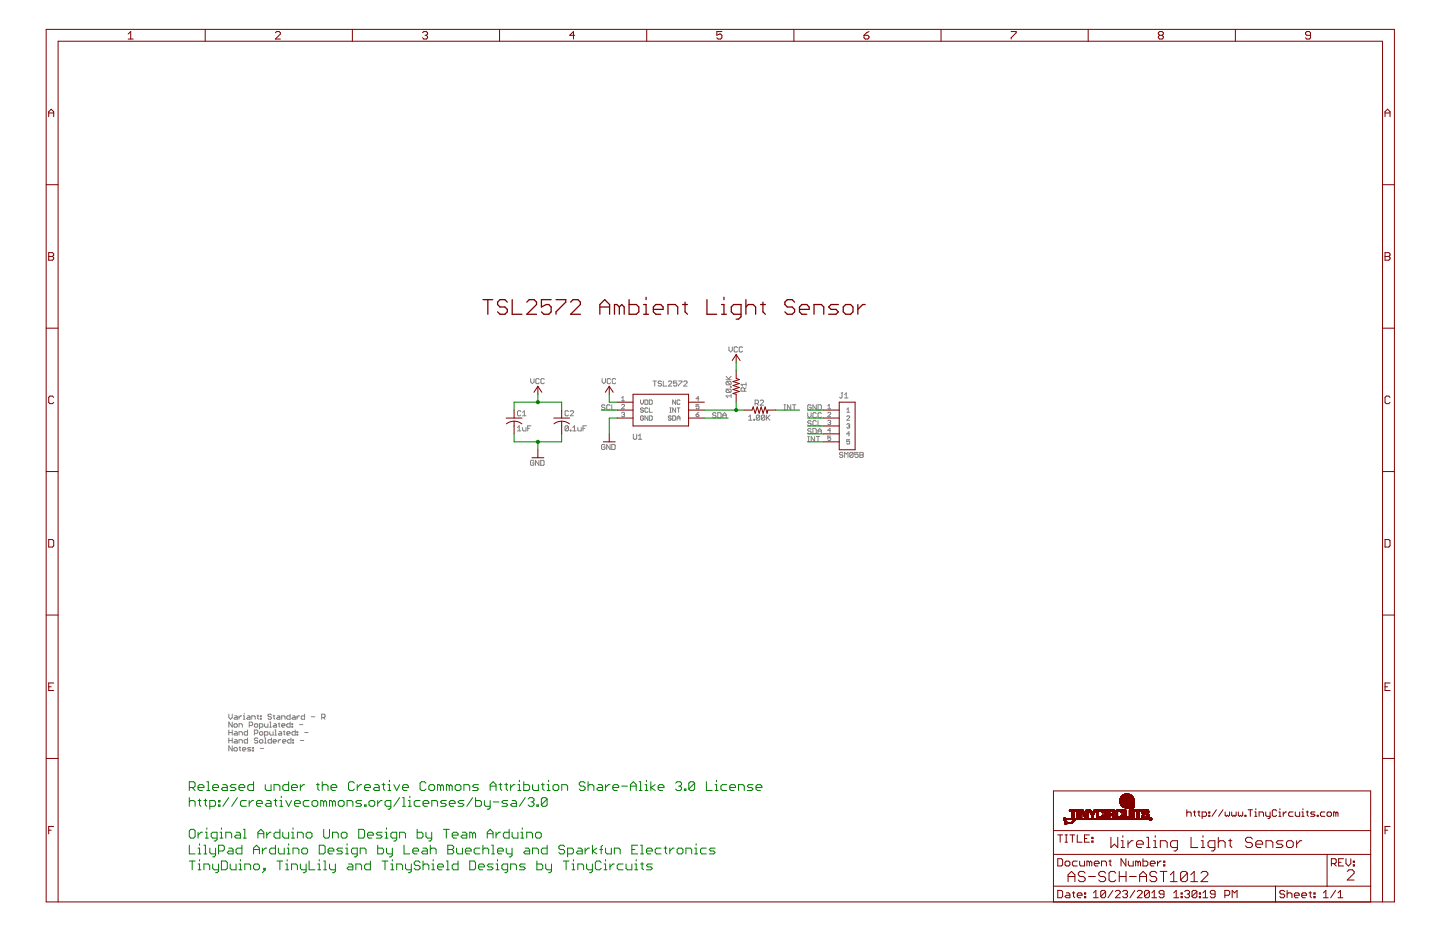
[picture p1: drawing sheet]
<svg xmlns="http://www.w3.org/2000/svg" width="432mm" height="279mm" viewBox="0 0 432 279" stroke-linecap="round" stroke-linejoin="round" font-family="sans-serif">
<g fill="none" stroke="#808080" stroke-width=".3">
<path d="M159.1 113.5v1l.5 .5 .5-.5v-1M161.7 113.7l-.3-.2h-.5l-.2 .2v1.1l.2 .2h.5l.3-.2M163.2 113.7l-.2-.2h-.5l-.3 .2v1.1l.3 .2h.5l.2-.2M180.6 113.5v1l.5 .5 .5-.5v-1M183.1 113.7l-.3-.2h-.5l-.2 .2v1.1l.2 .2h.5l.3-.2M184.6 113.7l-.2-.2h-.5l-.3 .2v1.1l.3 .2h.5l.2-.2M186.4 119.3l.4-.4v1.3M192.1 119.9v.9l.4 .4 .5-.4v-.9M193.4 119.9h.6l.3 .2v.9l-.3 .2h-.6zM194.7 119.9h.6l.3 .2v.9l-.3 .2h-.6zM195.8 114.2h1M196.3 114.2v1.5"/>
<path d="M198.4 114.5l-.3-.3h-.5l-.2 .5 .2 .3h.5l.3 .5-.3 .2h-.5l-.2-.2M198.9 114.2v1.5h1M200.4 114.5l.3-.3h.5l.2 .3v.2l-1 1h1M202.6 119.9v1.3l-.9-1.3v1.3M203 114.2h-1v.8l.5-.3 .5 .3v.5l-.3 .2h-.5l-.2-.2M203.5 114.2h1l-1 1.5M205 114.5l.3-.3h.5l.2 .3v.2l-1 1h1M209.6 119.5h-.9l.7-.6v1.3M217.7 113.8h1.5M217.7 112.8l1 1M218 114.3h1l.2 .3v.5l-.2 .3M218 116.6h1l.2 .3v.5l-.2 .3"/>
<path d="M218 116.6l-.3 .3v.5l.3 .3h1M218 114.3l-.3 .3v.5l.3 .3h1M218 116.6l1 1.1M218 114.3l1 1.1M218.6 104v1l.5 .5 .5-.5v-1M219 115.9h.2v.2h-.2zM219.2 118.7h-1.5l.5 .5M219.2 118.2v1M219.2 112.8l-.7 .8M221.1 104.2l-.2-.2h-.5l-.3 .2v1.1l.3 .2h.5l.2-.2M222.7 104.2l-.3-.2h-.5l-.2 .2v1.1l.2 .2h.5l.3-.2M223.2 117.3v-.8l-.2-.3h-.5l-.3 .3v.8h1.5"/>
<path d="M223.7 116.2l-.5 .6M223.7 115.2h-1.5l.5 .5M223.7 114.7v1M252.2 117.8h.6M252.5 117.8v1.3l-.3 .2-.5-.2M253.3 119.3h1M253.3 118.3l.5-.5v1.5M155.2 129.2h1M155.2 128.2l.5-.5v1.5M156.2 123.4l-.3-.3h-.5l-.2 .3v1l.2 .3h.5l.3-.3M156.7 128.2v.7l.3 .3h.7v-1M156.7 124.7h1"/>
<path d="M156.7 123.6l.5-.5v1.6M158.2 128.4h.5M159.3 127.7h-1.1v1.5M160.1 138.3l-.3-.3h-.5l-.2 .3v1l.2 .2 .8-.2v-.5h-.5M161.6 138v1.5l-1-1.5v1.5M162.1 138h.8l.3 .3v1l-.3 .2h-.8zM170.5 123.4l-.3-.3h-.5l-.3 .3v1l.3 .3h.5l.3-.3M170.5 127.9l-.3-.2h-.5l-.3 .2v1M170.5 127.9v1l-.3 .3h-.5l-.3-.3M170.5 127.9l-1.1 1M171 128.9h.2v.3h-.2zM171 123.4l.2-.3h.5l.3 .3v.2l-1 1.1h1"/>
<path d="M171.7 129.2h1.1M171.7 128.2l.6-.5v1.5M173.3 128.2v.7l.2 .3h.8v-1M174.8 128.4h.5M175.8 127.7h-1v1.5M181.4 133.5l-.3-.3h-.5l-.2 .3v1l.2 .3h.5l.3-.3v-.5h-.5M181.4 121.6l-.3-.3h-.5l-.2 .3 .2 .5h.5l.3 .3-.3 .5h-.5l-.2-.3M182.9 121.6l-.2-.3h-.5l-.3 .3v1l.3 .3h.5l.2-.3M182.9 133.2v1.6l-1-1.6v1.6M183.5 133.2h.7l.3 .3v1l-.3 .3h-.7zM183.5 121.3v1.6h1M186.4 123.8l.6-.2 .3 .2-.3 .5"/>
<path d="M186.4 121.5l.2-.3 .7 .3-.9 1.1h.9M186.4 120.2h.9M186.8 124.3h.2M187 124.3l.3 .2-.3 .4-.6-.2M189.9 130.2v1.2l.3 .3h.5l.2-.3v-1.2M191.4 131.7h1M191.4 130.7l.5-.5v1.5M193 124.9l-.3-.2-.6 .2v.9l.6 .2 .3-.7h-.5M193 122.5l-.7-.2-.2 .4 .6 .2 .3 .5-.3 .2-.6-.2M194.3 122.5l-.3-.2-.6 .2v.9l.2 .2 .7-.2M194.3 124.7v1.3l-.9-1.3v1.3M194.7 124.7h.6l.3 .2v.9l-.3 .2h-.6z"/>
<path d="M194.7 122.3v1.3h.9M200.9 123.6h.4M200.9 122.3h.4M201.1 122.3v1.3M201.3 124.9l-.2-.2-.7 .2 .2 .4 .7 .2-.2 .5-.7-.2M201.7 124.7h.7l.2 .2v.9l-.2 .2h-.7zM202.6 122.3v1.3l-.9-1.3v1.3M203 122.3h.9M203 125.3h.9M203 126v-.9l.5-.4 .4 .4v.9M203.5 122.3v1.3M203.9 120.1l-.2-.2-.7 .2v.9l.2 .2 .7-.2"/>
<path d="M208.7 124.3h.7l.2 .4-.7 .2zM209.6 121.2h-.9v.7l.7-.2 .2 .6-.2 .3-.7-.3M209.6 123.6l-.9 .7M214.7 124l-.3-.3h-.5l-.2 .5 .2 .3h.5l.3 .5-.3 .2h-.5l-.2-.2M215.2 123.7h.8l.2 .3v1l-.2 .2h-.8zM216.7 124.5h1.1M216.7 125.2v-1l.6-.5 .5 .5v1M224.5 124.9l.5-.5v1.6M224.5 126h1M226 125.7h.3v.3h-.3zM226.4 121h.8l.2-.3v-.5l-.2-.2h-.8v1.5M226.9 121l.5 .5"/>
<path d="M227.8 124.7v1l-.2 .3h-.5l-.3-.3M227.8 124.7l-.2-.3h-.5l-.3 .3v1M227.8 124.7l-1 1M227.9 120.2l.3-.2h.5l.3 .2v.3l-1.1 1h1.1M229.3 124.7v1l-.2 .3h-.5l-.3-.3M229.3 124.7l-.2-.3h-.5l-.3 .3v1M229.3 124.7l-1 1M229.9 124.4v1.6M230.1 125.2l.8 .8M230.9 124.4l-1 1.1M235.1 121.3h.5M235.1 122.9h.5"/>
<path d="M235.3 121.3v1.6M237.1 121.3v1.6l-1-1.6v1.6M237.6 121.3h1.1M238.1 121.3v1.6M242.2 123.7v1l.5 .5 .5-.5v-1M242.2 132.4h.5M242.2 130.9h.5M242.5 130.9v1.5M243.2 126.4l-.2-.3h-.5l-.3 .3 .3 .5h.5l.2 .2-.2 .5h-.5l-.3-.2M243.2 121.6l-.2-.3h-.5l-.3 .3v1l.3 .3h.5l.2-.3v-.5h-.5M243.2 128.7l-.2-.2h-.5l-.3 .2 .3 .5h.5l.2 .3-.2 .5h-.5l-.3-.2M243.8 128.5h.7l.3 .2v1.1l-.3 .2h-.7z"/>
<path d="M244.3 130.9v1.5l-1.1-1.5v1.5M244.8 126.4l-.3-.3h-.5l-.2 .3v1l.2 .2h.5l.3-.2M244.8 121.3v1.6l-1-1.6v1.6M244.8 124l-.3-.3h-.5l-.2 .3v1l.2 .2h.5l.3-.2M244.8 130.9h1M245.3 126.1v1.5h1M245.3 121.3h.7l.3 .3v1l-.3 .3h-.7zM245.3 130v-1l.5-.5 .5 .5v1M245.3 130.9v1.5M245.3 129.2h1M246.3 124l-.3-.3h-.5l-.2 .3v1l.2 .2h.5l.3-.2M248.2 123.8l.2-.2 .7 .2-.9 1.1h.9"/>
<path d="M248.2 121.7l.4-.5v1.4M248.2 122.6h.9M248.2 126.2l.7-.2 .2 .2-.2 .5M248.6 126.7h.3M248.9 126.7l.2 .2-.2 .4-.7-.2M249.1 130.7h-.9v.7l.7-.2 .2 .6-.2 .3-.7-.3M249.1 129h-.9l.7-.6v1.3M252.8 135.9l-.3-.3h-.5l-.3 .3 .3 .5h.5l.3 .2-.3 .5h-.5l-.3-.2M253.3 137.1v-1.5l.5 .5 .5-.5v1.5M253.9 124.9l.2-.2 .7 .2-.9 1.1h.9M253.9 127.3l.7-.3 .2 .3-.2 .4M253.9 122.7l.4-.4v1.3"/>
<path d="M253.9 123.6h.9M254.3 127.7h.3M254.6 127.7l.2 .2-.2 .5-.7-.3M254.8 131.8h-.9v.7l.7-.3 .2 .7-.2 .2-.7-.2M254.8 130.1h-.9l.7-.7v1.3M255.8 135.9l-.2-.3h-.5l-.3 .3v1M255.8 135.9v1l-.2 .2h-.5l-.3-.2M255.8 135.9l-1 1M257.3 135.6h-1v.8l.5-.3 .5 .3v.5l-.2 .2h-.5l-.3-.2M257.9 135.6h.7l.3 .3-.3 .5 .3 .5-.3 .2h-.7zM257.9 136.4h.7M68.6 214.1v1l.5 .5 .5-.5v-1"/>
<path d="M68.6 218.8v1.6M68.6 219.6h1M69.6 216.5v1.5l-1-1.5v1.5M69.6 218.8v1.6M70.1 217.2l.3-.2h.5l.3 .2v.5l-.3 .3h-.5l-.3-.3zM70.4 214.6h.5l.3 .3v.7h-.8l-.3-.2 .3-.3h.8M70.4 219.4h.5l.3 .2v.8h-.8l-.3-.3 .3-.2h.8M71.7 214.6v1M71.7 218v-1h.7l.3 .2v.8M72.4 214.6l-.7 .5M73 214.6h.2v1M73 215.6h.5"/>
<path d="M73.2 213.8v.3M74.2 214.6h.5l.3 .3v.7h-.8l-.2-.2 .2-.3h.8M74.2 218.8v1.6h-.7l-.3-.3v-.5l.3-.2h.7M74.7 217.5h.8l.3-.3v-.5l-.3-.2h-.8v1.5M75.5 215.6v-1h.8l.2 .3v.7M76.3 217.2l.2-.2h.5l.3 .2v.5l-.3 .3h-.5l-.2-.3zM76.3 219.9h.7l.3-.3v-.5l-.3-.3h-.7v1.6M77 214.6h.6M77.3 214.4v1l.3 .2M77.8 218h.8l.2-.3v-.5l-.2-.2h-.8v1.5M78.1 214.6h.2v.3h-.2zM78.1 215.4h.2v.2h-.2z"/>
<path d="M78.1 219.4h.5l.2 .2v.5l-.2 .3h-.5l-.3-.3v-.5zM79.3 217v.7l.3 .3h.7v-1M80.9 218h.5M80.9 216.5h.2v1.5M80.9 219.4v.7l.2 .3h.8v-1M81.4 214.4l-.3-.3h-.5l-.2 .5 .2 .3h.5l.3 .5-.3 .2h-.5l-.2-.2M81.9 214.6h.5M82.1 214.4v1l.3 .2M82.1 217h.6l.2 .2v.8h-.8l-.2-.3 .2-.2h.8M82.4 218.8h.3v1.6M83.2 214.6h.5l.2 .3v.7h-.7l-.3-.2 .3-.3h.7M83.4 217h.5"/>
<path d="M83.7 219.4h.5l.3 .2v.8h-.8l-.3-.3 .3-.2h.8M83.7 216.7v1l.2 .3M84.5 215.6v-1h.7l.3 .3v.7M84.5 217.5h1l-.3-.5h-.5l-.2 .2v.5l.2 .3h.5M85 219.4h.5M85.2 219.1v1l.3 .3M86 219.9h1l-.3-.5h-.5l-.2 .2v.5l.2 .3h.5M87 214.1v1.5h-.8l-.2-.2v-.5l.2-.3h.8M87 216.5v1.5h-.8l-.2-.3v-.5l.2-.2h.8M87.5 217.7h.3v.3h-.3zM87.5 217h.3v.2h-.3zM87.8 214.6h.5l.2 .3v.7h-.7l-.3-.2 .3-.3h.7"/>
<path d="M88.5 218.8v1.6h-.7l-.3-.3v-.5l.3-.2h.7M89 214.6v1M89 219.4h.3v.2h-.3zM89.8 214.6l-.8 .5M89.8 217.2h1M91.3 214.1v1.5h-.7l-.3-.2v-.5l.3-.3h.7M91.4 219.6h1M93.4 214.9h1M96.5 215.1h.7l.3-.2v-.5l-.3-.3h-.7v1.5M97 215.1l.5 .5M68.6 221.2v1.6M68.6 222h1"/>
<path d="M69.6 223.6v1.5l-1-1.5v1.5M69.6 221.2v1.6M70.4 221.7h.5l.3 .3v.8h-.8l-.3-.3 .3-.3h.8M70.4 224.1h.5l.3 .3v.5l-.3 .2h-.5l-.3-.2v-.5zM71.7 220.4v-1h.7l.3 .2v.8M71.7 222.8v-1.1h.7l.3 .3v.8M71.7 224.1h.5M71.9 223.9v1l.3 .2M72.7 224.6h1l-.2-.5h-.5l-.3 .3v.5l.3 .2h.5M74.2 221.2v1.6h-.7l-.3-.3v-.5l.3-.3h.7M75.2 224.1h-.7l-.3 .3 .3 .2h.5l.2 .3-.2 .2h-.8M75.8 224.1h.2v.3h-.2z"/>
<path d="M75.8 224.9h.2v.2h-.2zM77.3 221.5l-.3-.3h-.5l-.2 .5 .2 .3h.5l.3 .5-.3 .3h-.5l-.2-.3M78.1 221.7h.5l.2 .3v.5l-.2 .3h-.5l-.3-.3v-.5zM78.1 224.4h1M79.3 220.4h.8l.2-.3v-.5l-.2-.2h-.8v1.5M79.3 222.8h.5M79.3 221.2h.3v1.6M81.4 221.2v1.6h-.8l-.2-.3v-.5l.2-.3h.8M81.9 222.2h1l-.2-.5h-.6l-.2 .3v.5l.2 .3h.6M82.4 220.4h.5M83.4 221.7v1.1M84.2 221.7l-.8 .5"/>
<path d="M84.7 222.2h1l-.2-.5h-.5l-.3 .3v.5l.3 .3h.5M87.2 221.2v1.6h-.7l-.3-.3v-.5l.3-.3h.7M87.8 221.7h.2v.3h-.2zM87.8 222.5h.2v.3h-.2zM89 220.1h.3v.3h-.3zM90.1 222h1"/>
</g>
<g fill="none" stroke="#800000" stroke-width=".3">
<path d="M13.8 8.8h404.3v261.6h-404.3zM38.4 10.2l.8-.7v2.2M38.4 11.7h1.5M61.5 8.8v3.6M82.6 9.8l.4-.3h.7l.4 .3v.4l-1.5 1.5h1.5M105.7 8.8v3.6M126.7 9.8l.4-.3h.7l.4 .3v.4l-.4 .4M127.4 10.6h.4M127.8 10.6l.4 .4v.3l-.4 .4h-.7l-.4-.4M149.8 8.8v3.6M172.3 10.6h-1.5l1.2-1.1v2.2M193.9 8.8v3.6"/>
<path d="M216.5 9.5h-1.6v1.1l.8-.4h.4l.4 .4v.7l-.4 .4h-.8l-.4-.4M238.1 8.8v3.6M259.1 10.6h1.1l.4 .4v.3l-.4 .4h-.7l-.4-.4zM260.6 9.5l-.8 .3-.7 .8M282.2 8.8v3.6M303.2 9.5h1.5v.3l-1.5 1.5v.4M326.3 8.8v3.6M347.7 10.6l-.4 .4v.3l.4 .4h.8l.3-.4v-.3l-.3-.4M347.7 10.6l-.4-.4v-.4l.4-.3h.8l.3 .3v.4l-.3 .4M347.7 10.6h.8M370.4 8.8v3.6M393 10.6h-1.2l-.3-.4v-.4l.3-.3h.8l.4 .3v1.5l-.4 .4h-.8l-.3-.4"/>
<path d="M14.6 35v-1.5l.7-.8 .8 .8v1.5M14.6 33.9h1.5M415.3 33.9h1.5M415.3 35v-1.5l.8-.8 .7 .8v1.5M13.8 55.4h3.6M414.6 55.4h3.5M14.6 75.7h1.1l.4 .4v.4l-.4 .4 .4 .3v.4l-.4 .4h-1.1zM14.6 76.9h1.1M415.3 75.7h1.2l.3 .4v.4l-.3 .4 .3 .3v.4l-.3 .4h-1.2zM415.3 76.9h1.2M13.8 98.4h3.6M414.6 98.4h3.5"/>
<path d="M16.1 119.1l-.4-.4h-.7l-.4 .4v1.5l.4 .4h.7l.4-.4M161.3 115.8v2.4M161.3 115.8l1.2 1.8M161.3 115.8l-1.2 1.8M182.7 115.8v2.4M182.7 115.8l1.2 1.8M182.7 115.8l-1.2 1.8M189.8 118.2h16.7v9.5h-16.7zM220.7 111.1v2.3l1 .4-1.9 .6 1.9 .6-1.9 .6 1.9 .6-1.9 .6 1.9 .5-1.9 .7 .9 .2v2.4M220.7 106.3v2.4M220.7 106.3l1.2 1.8M220.7 106.3l-1.1 1.8"/>
<path d="M416.8 119.1l-.3-.4h-.8l-.4 .4v1.5l.4 .4h.8l.3-.4M151.8 125.3h4.7M151.8 127.1l.9-.5 1.5-.3v3.8M154.2 126.3l1 .1 1.3 .7M154.2 122.9v2.4M159.5 137.2h3.6M161.3 134.8v2.4M166.1 125.3h4.7M166.1 127.1l.9-.5 1.4-.3v3.8M168.4 126.3l1 .1 1.4 .7M168.4 122.9v2.4M180.9 132.5h3.6"/>
<path d="M182.7 130.1v2.4M185.1 125.3h4.7M185.1 120.6h4.7M185.1 122.9h4.7M206.5 125.3h4.7M206.5 120.6h4.7M206.5 122.9h4.7M223.1 122.9h2.4l.3-.9 .6 1.9 .7-1.9 .5 1.9 .6-1.9 .6 1.9 .6-1.9 .6 1.9 .3-1h2.3M246.9 125.3h4.8M246.9 122.9h4.8M246.9 127.7h4.8M246.9 130.1h4.8"/>
<path d="M246.9 132.5h4.8M251.7 120.6h4.7v14.2h-4.7zM13.8 141.4h3.6M414.6 141.4h3.5M14.6 161.8h1.1l.4 .3v1.5l-.4 .4h-1.1zM415.3 161.8h1.2l.3 .3v1.5l-.3 .4h-1.2zM13.8 184.4h3.6M414.6 184.4h3.5M14.6 205.9h.7M16.1 204.7h-1.5v2.3h1.5M415.3 205.9h.8M416.8 204.7h-1.5v2.3h1.5"/>
<path d="M13.8 227.4h3.6M335.8 239.8h3.3M335.8 239.6l3.3 .1M335.9 239.6h3.2M335.9 239.5h3.1M335.9 239.5h3M335.9 239.4h2.9M335.9 239.3h2.8M336 239.2h2.7M336 239.2h2.6M336 239.1h2.5M336.1 239h2"/>
<path d="M336.1 239h1.9M336.2 238.8h1.7M336.3 238.8h1.6M336.3 238.7h1.6M336.4 238.6h1.5M336.8 238.3h2.3M336.9 238.3h2.1M337 238.2h1.9M337.2 238.1h1.5M337.7 238h.6M337.7 239.9l-1.9 .1M337.8 239.9h-2"/>
<path d="M337.9 240h.1M337.9 238.5l-1.4 .1M337.9 238.4l-1.3 .1M338 238.7h.4M338 238.6h.4M338 238.4h-1.4M338.1 239.9h1.1M338.1 238.8h.2M338.1 238.6h.2M338.2 239.9h1M338.4 238.4h.8M338.5 238.4l.8 .1"/>
<path d="M338.5 238.5l.9 .1M338.6 238.8h1M338.6 238.9l1.1 .1M338.6 238.7h.9M338.6 238.6h.8M338.7 239h1M338.7 239l1.1 .1M338.8 239.1l1.1 .1M338.9 239.2h1M339 239.3h.9M339 239.3l.9 .1M339.1 239.4h.9"/>
<path d="M339.2 239.8h-3.4M339.2 239.5h.8M339.3 239.6h.7M339.3 239.6l.7 .1M339.3 239.9h.8M339.3 239.8h.7M339.3 239.7h.7M414.6 227.4h3.5M14.6 248.9h.7M16.1 247.8h-1.5v2.2M315.9 256.1h95.1M315.9 249h95.1"/>
<path d="M317.2 257.4h1.1l.3 .4v1.4l-.3 .4h-1.1zM317.2 250.3h1.4M317.9 250.3v2.2M318.9 245.6l.2 .1M318.9 245.6h.2M318.9 245.7h.3M318.9 245.8h.7M319 245.3h.6M319 245.9h.6M319.1 245.9h.4M319.1 245.5h-.2M319.2 245.2h.2"/>
<path d="M319.2 245.4l-.3 .1M319.3 246.8l.3 .1M319.3 246.8h.2M319.3 246.7h.1M319.3 246.5h.7M319.3 246.9h.6M319.3 245.4l.4 .1M319.3 246.4h.6M319.4 258.5l.3-.4h.8l.3 .4v.7l-.3 .4h-.8l-.3-.4zM319.4 250.3h.7M319.4 252.5h.7M319.4 247h.5"/>
<path d="M319.4 246.4h.4M319.4 247.1h.4M319.4 245.5h25.4M319.5 246.6h-.2M319.5 245.7h25.3M319.5 245.6h25.3M319.6 246.5l-.3 .1M319.6 245.4h-.7M319.7 246.5l.3 .1M319.7 245.7h-.3M319.7 250.3v2.2M319.8 246.6h1.8"/>
<path d="M320 246.8l-.3 .1M320.7 243.1h2M320.7 243h2M320.7 242.9h2M320.7 242.8h2M320.7 243.2h2M320.7 242.8h1.9M320.8 250.3h1.5M321.4 243.2h.6M321.4 243.4h.6M321.4 244.7h.6M321.4 243.8h.6"/>
<path d="M321.4 244.4h.6M321.4 244.1h.6M321.4 246.8h-1.6M321.4 245.2h.6M321.4 245.1h.6M321.4 245h.6M321.4 244.9h.6M321.4 244.8h.6M321.4 244.6h.6M321.4 244.5h.6M321.4 244.3h.6M321.4 244.2h.6"/>
<path d="M321.4 244h.6M321.4 243.9h.6M321.4 243.7h.6M321.4 243.6h.6M321.4 243.5h.6M321.4 243.3h.6M321.5 246.7h-1.7M321.6 250.3v2.2M321.7 246.5l-.4 .1M321.7 246.5h-.3M321.8 246.4h-.3M321.9 246.3l-.3 .1"/>
<path d="M321.9 245.3h-.4M322 246.2l-.4 .1M322 246.2h-.3M322.1 246.1h-.3M322.2 246l-.3 .1M322.3 245.9l-.4 .1M322.3 245.9h-.3M322.4 245.8h-.3M322.5 245.7h-.3M322.9 243.4h.5M322.9 244.7h.5M322.9 243.8h.5"/>
<path d="M322.9 244.4h.5M322.9 244.1h.5M322.9 245.2h.5M322.9 245.1h.5M322.9 245h.5M322.9 244.9h.5M322.9 244.8h.5M322.9 244.6h.5M322.9 244.5h.5M322.9 244.3h.5M322.9 244.2h.5M322.9 244h.5"/>
<path d="M322.9 243.9h.5M322.9 243.7h.5M322.9 243.6h.5M322.9 243.5h.5M322.9 243.3h.5M322.9 243.2h.5M322.9 243.1h.5M322.9 243h.5M322.9 242.9h.5M322.9 242.8h.5M322.9 245.3h.5M323 242.8h.3"/>
<path d="M323 250.3v2.2h1.5M323 258.1h-1.1l-.3 .4v.7l.3 .4h1.1M323.7 258.1v1.1l.4 .4h1.1v-1.5M323.8 242.9h1M323.8 243.4h.5M323.8 244.7h.5M323.8 243.8h.5M323.8 244.4h.5M323.8 244.1h.5M323.8 245.2h.5M323.8 245.1h.5M323.8 245h.5"/>
<path d="M323.8 244.9h.5M323.8 244.8h.5M323.8 244.6h.5M323.8 244.5h.5M323.8 244.3h.5M323.8 244.2h.5M323.8 244h.5M323.8 243.9h.5M323.8 243.7h.5M323.8 243.6h.5M323.8 243.5h.5M323.8 243.4h1.2"/>
<path d="M323.8 243.2l1.2 .1M323.8 243.2h1.1M323.8 243.1h1.1M323.8 243l1 .1M323.8 242.9l1 .1M323.8 242.8h.9M323.9 245.3h.4M323.9 242.8h.7M324.4 243.4h.6M324.4 243.5h.7M324.5 243.5h.6M324.5 243.6l.6 .1"/>
<path d="M324.6 243.7h.6M324.6 243.8h.6M324.6 243.8l.6 .1M324.7 243.9l.6 .1M324.7 244h.6M324.8 244.1h.6M324.8 244.1l.6 .1M324.8 244.2l.6 .1M324.9 244.3h.6M324.9 244.4h.6M325 244.4h.5M325 244.5h.6"/>
<path d="M325 244.6h.6M325.1 244.7h.5M325.1 244.7h1.1M325.1 244.8h1.1M325.2 244.9h1M325.2 251.4h.7M325.2 245h1M325.3 245h.9M325.3 245.2h.9M325.3 245.1h.9M325.4 245.3h.8M325.7 243.4h.5"/>
<path d="M325.7 244.7h.5M325.7 243.3h.5M325.7 243.2h.5M325.7 243.1h.5M325.7 243h.5M325.7 242.9h.5M325.7 242.8h.5M325.8 243.8h.4M325.8 244.4h.4M325.8 244.1h.4M325.8 244.6h.4M325.8 244.5h.4"/>
<path d="M325.8 244.3h.4M325.8 244.2h.4M325.8 244h.4M325.8 243.9h.4M325.8 243.7h.4M325.8 243.6h.4M325.8 243.5h.4M325.8 242.8h.4M326.5 242.8h.5M326.5 242.9h.5M326.5 242.8h.4M326.5 242.9l.6 .1"/>
<path d="M326.5 243h.6M326.6 243.1h.6M326.6 243.2h.6M326.7 250.3h-1.5v2.2h1.5M326.7 258.5l-.4-.4h-.4v1.5M326.7 258.5l.3-.4 .4 .4v1.1M326.7 258.5v1.1M326.7 243.2l.6 .1M326.7 243.3l.6 .1M326.8 243.4h.6M326.8 243.5h.6M326.9 243.5l.5 .1"/>
<path d="M326.9 243.6h.6M326.9 243.7h.6M327 243.8h1.2M327 243.8h1.1M327 243.9h1.1M327.1 244h.9M327.2 244.1h.8M327.2 244.2h.7M327.3 244.3h.6M327.3 244.7h.5M327.3 244.4h.5M327.3 245.1h.5"/>
<path d="M327.3 245h.5M327.3 244.9h.5M327.3 244.8h.5M327.3 244.6h.5M327.3 244.5h.5M327.3 245.3h.5M327.4 251h.4v.4h-.4zM327.4 252.1h.4v.4h-.4zM327.6 243.7h.6M327.8 245.2h-.5M327.9 244.1l-.7 .1M328.1 258.9h1.5v-.4l-.4-.4h-.7l-.4 .4v.7l.4 .4h.7"/>
<path d="M328.1 242.8h.6M328.2 242.8h.5M328.2 243.6l-.5 .1M328.3 243.5l-.6 .1M328.3 243.5h-.6M328.4 243.4h-.6M328.5 243.2l-.6 .1M328.5 243.2h-.6M328.6 243.1h-.6M328.6 243h-.6M328.7 243h-.7M328.7 242.9h-.6"/>
<path d="M328.8 243.8h.6M328.8 244.4h.6M328.8 244.1h.6M328.8 244.6h.6M328.8 244.5h.6M328.8 244.3h.6M328.8 244.2h.6M328.8 244h.6M328.8 243.9h.6M328.8 243.7h.6M328.8 243.6h.6M328.8 243.5h.6"/>
<path d="M328.9 244.7l.6 .1M328.9 244.8l.7 .1M328.9 244.7h.5M328.9 244.9h2.1M328.9 245h2M328.9 243.1h2M329 245h1.9M329 243.1h1.9M329 245.1h1.9M329 243h1.9M329.1 245.2h1.7M329.1 242.9h1.7"/>
<path d="M329.2 245.3h1.5M329.2 242.8h1.5M329.4 242.8h1.2M329.4 243.4h-.6M329.4 245.3h1.1M329.4 243.3l-.5 .1M329.6 243.2l-.7 .1M329.6 242.7h.7M330.3 259.6v-1.5h1.1l.4 .4v1.1M330.3 244.9h.7M330.3 243.2l.7 .1M330.4 243.3l.6 .1"/>
<path d="M330.5 243.4h.5M330.5 244.7h.5M330.5 243.5h.5M330.5 244.4h.5M330.5 244.6h.5M330.5 244.5h.5M330.5 243.6h.5M330.9 243.2h-2M331 244.7l-.6 .1M331.3 243.4h.5M331.3 244.7h.5M331.3 243.8h.5"/>
<path d="M331.3 244.4h.5M331.3 244.1h.5M331.3 245.2h.5M331.3 245.1h.5M331.3 245h.5M331.3 244.9h.5M331.3 244.8h.5M331.3 244.6h.5M331.3 244.5h.5M331.3 244.3h.5M331.3 244.2h.5M331.3 244h.5"/>
<path d="M331.3 243.9h.5M331.3 243.7h.5M331.3 243.6h.5M331.3 243.5h.5M331.3 243.3h.5M331.3 243.2h.5M331.3 243.1h.5M331.3 243h.5M331.3 242.9h.5M331.3 242.8h.5M331.3 242.8h.4M331.3 245.3h.4"/>
<path d="M331.8 245.3h-.5M332.2 243.4h.5M332.2 244.7h.5M332.2 243.8h.5M332.2 244.4h2M332.2 245.2h.5M332.2 245.1h.5M332.2 245h.5M332.2 244.9h.5M332.2 244.8h.5M332.2 244.6h.5M332.2 244.5h2.1"/>
<path d="M332.2 244.4l2 .1M332.2 244.3h1.9M332.2 244h.6M332.2 243.9h.5M332.2 243.7h.5M332.2 243.6h.5M332.2 243.5h.5M332.2 243.3l.5 .1M332.2 243.3h2.1M332.2 243.1h2.1M332.2 243h2M332.2 242.9l2 .1"/>
<path d="M332.2 242.9h1.9M332.2 242.8h1.8M332.2 245.3h.5M332.2 242.8h1.6M332.3 245.3h.4M332.5 258.1h.7M332.9 257.8v1.4l.3 .4M333.1 251v3.1l1.1-1 1 1v-3.1M333.7 244.6h.6M333.7 244.7h.6M333.7 243.3l.6 .1M333.8 244.7h.5"/>
<path d="M333.8 243.4h.5M333.8 245.3h.5M333.8 245.2h.5M333.8 245.1h.5M333.8 245h.5M333.8 244.9h.5M333.8 244.8h.5M333.8 243.6h.5M333.8 243.5h.5M333.8 245.3h.4M334.1 244.2h-1.9M334.2 244.1l-2 .1"/>
<path d="M334.2 244.1h-2M334.3 244h-.8M334.3 243.2h-2.1M334.3 243.9h-.6M334.3 243.8l-.6 .1M334.3 243.8h-.5M334.3 243.7h-.5M334.3 243.5h-.5M334.6 243.8h.5M334.6 244.4h.5M334.6 244.1h.5M334.6 244.5h.5"/>
<path d="M334.6 244.3h.5M334.6 244.2h.5M334.6 244h.5M334.6 243.9h.5M334.6 243.7h.5M334.6 243.6h.5M334.6 243.4h.5M334.6 244.7h.5M334.6 244.6h.5M334.6 243.5h.5M334.6 244.7l.6 .1M334.6 244.8l.7 .1"/>
<path d="M334.6 245h2.1M334.6 244.9h2.1M334.6 243.2h2.1M334.6 243.1h2.1M334.7 243.1h1.9M334.8 245.1h1.8M334.8 243h1.8M334.8 245.2h1.7M334.8 242.9h1.7M334.9 245.3h1.5M334.9 242.8h1.6M335.1 242.8h1.2"/>
<path d="M335.1 245.3h1.1M335.2 243.3l-.6 .1M335.3 243.2l-.7 .1M335.3 242.7h.8M335.8 240.4h.5M335.8 240.3h1.9M335.8 240.2h1.9M335.8 240.1h1.9M335.8 240h1.9M335.8 240.6h.5M335.8 240.5h.5M335.9 240.7h.4"/>
<path d="M335.9 240.8l1.3 .1M335.9 240.8h.5M335.9 240.9l1.4 .1M336 241h1.5M336 241.1h1.7M336 241.1l1.9 .1M336 244.9h.7M336 243.2l.7 .1M336.1 241.2l1.9 .1M336.1 241.3h2M336.1 244.8h.6M336.2 243.4h.5"/>
<path d="M336.2 243.5h.5M336.2 243.3l.5 .1M336.2 241.4h1.9M336.2 252h.5v2.1M336.2 254.1h1M336.2 244.7h.5M336.2 244.6h.5M336.2 243.6h.5M336.2 244.5h.5M336.2 244.4h.5M336.2 241.4l2 .1M336.3 241.5l2 .1"/>
<path d="M336.3 240.5h-.5M336.4 241.6h2M336.4 240.3h-.6M336.4 240.5h.3M336.4 241.7h2.1M336.4 240.6h.3M336.5 240.4h.1M336.5 241.7l2 .1M336.5 240.7h.1M336.6 241.8l2 .1M336.7 245h-2M336.7 240.8h.2"/>
<path d="M336.7 250.5v.5M336.7 241.9h2M336.7 240.3l1.1 .1M336.8 240.4h1.3M336.8 240.5h1.4M336.8 242h2M336.8 240.5l1.5 .1M336.9 240.6l1.4 .1M337 242l1.8 .1M337 243.4h.6M337 244.7l.6 .1M337 243.8h.6"/>
<path d="M337 244.4h.6M337 244.1h.6M337 244.9h2.2M337 244.8l.8 .1M337 244.7h.6M337 244.5h.6M337 244.3h.6M337 244.2h.6M337 244h.6M337 243.9h.6M337 243.7h.6M337 243.6h.6"/>
<path d="M337 243.5h.6M337 243.3h.6M337 243.2h.6M337 243.1h.6M337 243h.6M337 242.9h.6M337 242.8h.6M337.1 242.8h.4M337.1 245h2M337.1 240.7h1.3M337.1 242.1l1.8 .1M337.2 245.1h1.8"/>
<path d="M337.3 245.2h1.7M337.3 245.3h1.6M337.3 240.8h1.2M337.4 242.2h1.5M337.4 240.8l1.2 .1M337.6 244.6h-.6M337.6 245.3h1M337.6 257.4v2.2l-1.5-2.2v2.2M337.6 240.9l1.1 .1M337.8 240.1h.3M337.8 240.2h.3M337.8 241h1"/>
<path d="M337.9 240.2h.1M338 241.1h.8M338.1 241.1l.8 .1M338.2 241.2l.8 .1M338.2 240.2h.9M338.2 240h1M338.2 240.1h1M338.2 252v2.1M338.2 241.3h.8M338.2 240.3h.9M338.3 241.4h.8M338.3 240.4h.8"/>
<path d="M338.3 258.1v1.1l.4 .4h1.1v-1.5M338.4 240.5h.7M338.4 241.4l.8 .1M338.5 241.5l.8 .1M338.5 240.5h.6M338.5 240.6h.6M338.6 241.6h.7M338.6 240.7h.6M338.6 244.7h.6M338.6 241.7h.8M338.7 243.4h.5M338.7 243.8h.5"/>
<path d="M338.7 244.4h.5M338.7 244.1h.5M338.7 244.6h.5M338.7 244.5h.5M338.7 244.3h.5M338.7 244.2h.5M338.7 244h.5M338.7 243.9h.5M338.7 243.7h.5M338.7 243.6h.5M338.7 243.5h.5M338.7 243.3h.5"/>
<path d="M338.7 243.2h.5M338.7 243.1h.5M338.7 243h.5M338.7 242.9h.5M338.7 242.8h.5M338.7 241.7l.8 .1M338.7 240.8h.6M338.8 241.8l.8 .1M338.8 240.8l.5 .1M338.9 241.9h.7M338.9 240.9l.5 .1M338.9 242h.8"/>
<path d="M338.9 241h.6M339 242l.8 .1M339 241.1h.6M339.1 242.1h.8M339.1 241.1l.5 .1M339.2 242.2h.7M339.2 241.2l.5 .1M339.2 240.2h-1M339.2 244.8l-.8 .1M339.2 244.7l-.6 .1M339.2 241.3h.6M339.3 241.4h.6"/>
<path d="M339.3 240.6h.8M339.3 240.5h.8M339.3 240.4h.8M339.3 240.3h.8M339.3 240.2h.8M339.3 240.1h.8M339.3 240h.8M339.4 241.4l.6 .1M339.4 240.7h.7M339.4 241.5l.6 .1M339.4 240.8h.7M339.5 241.6h.6"/>
<path d="M339.5 240.8h.6M339.6 243.4h.5M339.6 244.7h.5M339.6 243.8h.5M339.6 244.4h.5M339.6 244.1h.5M339.6 245.3h.5M339.6 245.2h.5M339.6 245.1h.5M339.6 245h.5M339.6 244.9h.5M339.6 244.8h.5"/>
<path d="M339.6 244.6h.5M339.6 244.5h.5M339.6 244.3h.5M339.6 244.2h.5M339.6 244h.5M339.6 243.9h.5M339.6 243.7h.5M339.6 243.6h.5M339.6 243.5h.5M339.6 243.3h.5M339.6 243.2h.5M339.6 243.1h.5"/>
<path d="M339.6 243h.5M339.6 242.9h.5M339.6 242.8h.5M339.6 241.7h.5M339.6 240.9h.5M339.6 245.3h.4M339.7 241.7h.4M339.7 241h.4M339.7 241.8h.4M339.7 241.1h.4M339.8 252h-.5l-1.1 1.1M339.8 241.1h.3"/>
<path d="M339.8 241.9h.3M339.9 242h.2M339.9 241.2h.2M339.9 241.3h.2M340 242.1h.1M340.3 243.1h2M340.3 243h2M340.3 242.9h2M340.3 242.8h2M340.3 243.2h2M340.4 242.8h1.9M340.4 243.2h1.2"/>
<path d="M340.8 253.1h2v-.6l-.5-.5h-1l-.5 .5v1.1l.5 .5h1M341 243.4h.6M341 244.7h.6M341 243.8h.6M341 244.4h.6M341 244.1h.6M341 245.2h.6M341 245.1h.6M341 245h.6M341 244.9h.6M341 244.8h.6M341 244.6h.6"/>
<path d="M341 244.5h.6M341 244.3h.6M341 244.2h.6M341 244h.6M341 243.9h.6M341 243.7h.6M341 243.6h.6M341 243.5h.6M341 243.3h.6M341.1 245.3h.4M341.3 258.5l-.4-.4h-.4v1.5M341.3 258.5v1.1"/>
<path d="M341.3 258.5l.3-.4 .4 .4v1.1M341.6 245.3h-.5M341.7 243.2h.6M342.4 244.7h.6M342.4 244.8l.6 .1M342.4 244.6h.6M342.4 244.5h.6M342.4 243.4h.6M342.4 244.9h2.1M342.4 243.6h.6M342.4 243.5h.6M342.4 243.3h.6"/>
<path d="M342.5 245h2M342.5 244.5h.4M342.5 243.7h.6M342.5 243.8h1.4M342.5 245h1.9M342.5 243.1h1.9M342.5 245.1h1.9M342.5 243.9l1.9 .1M342.5 243.8l1.7 .1M342.5 243h1.9M342.6 244h1.8M342.6 245.2h1.7"/>
<path d="M342.6 242.9h1.7M342.6 244.1h1.9M342.7 245.3h1.5M342.7 242.8h1.5M342.7 257.4v2.2h1.1l.4-.4v-.7l-.4-.4h-1.1M342.8 244.1l1.7 .1M342.8 242.8h1.3M342.9 245.3h1.1M342.9 244.2h1.6M343.1 243.2l-.7 .1M343.1 242.7h.8M343.2 243.2h-.7"/>
<path d="M343.8 243.2h.7M343.8 244.3h.7M343.9 254.1h1M343.9 251h.5v3.1M343.9 244.9h.6M343.9 243.2h.6M343.9 243.4h.6M343.9 243.3h.6M344 244.4h.5M344 244.7h.5M344 244.6h.5M344 244.5h.5"/>
<path d="M344.5 243.5h-.5M344.5 244.7l-.5 .1M344.6 245.7h.3M344.7 245.8h.6M344.7 245.3h.6M344.7 245.9h.5M344.8 245.2h.3M344.9 245.4l-.3 .1M344.9 245.9h.2M344.9 258.9h1.5v-.4l-.4-.4h-.7l-.4 .4v.7l.4 .4h.7M345.1 245.4h.3M345.2 245.7h.2"/>
<path d="M345.2 245.6h.2M345.2 245.5h.2M345.3 245.4h-.6M345.4 245.7h-.3M345.9 252h.5v2.1M345.9 254.1h1M346.4 250.5v.5M347.1 258.1v1.5M347.9 254.1v-2.1h1.6l.5 .5v1.6M348.2 258.1h-.4l-.7 .8M348.9 259.2h.4v.4h-.4zM348.9 258.1h.4v.4h-.4z"/>
<path d="M353.1 254.1h-1.6l-.5-.5v-1.1l.5-.5h1.6v2.6l-.5 .5h-.6M355.9 242.8v1.9M355.9 243.8l.3-.4h.7l.3 .4v.9M357.1 251v3.1h2.1M357.8 243.4h.7M358.2 243.1v1.3l.3 .3M359.2 243.4h.6M359.5 243.1v1.3l.3 .3M360.2 252h.5v2.1M360.2 254.1h1M360.5 244.7h1l.3-.3v-.6l-.3-.4h-1v2M360.7 250.5v.5"/>
<path d="M362.5 243.4h.3v.4h-.3zM362.5 244.4h.3v.3h-.3zM364.3 254.1h-1.5l-.6-.5v-1.1l.6-.5h1.5v2.6l-.5 .5h-.5M364.7 242.8l-1.3 1.9M365.3 252.5l.5-.5h1l.6 .5v1.6M365.3 251v3.1M366.7 242.8l-1.3 1.9M367.4 243.4v1l.3 .3 .3-.3 .4 .3 .3-.3v-1M368.4 252h1M368.9 251.5v2.1l.5 .5M369.3 243.4v1l.4 .3 .3-.3 .3 .3 .4-.3v-1M371.3 243.4v1l.3 .3 .4-.3 .3 .3 .3-.3v-1"/>
<path d="M373.3 244.4h.3v.3h-.3zM374.3 242.8h1.3M374.9 242.8v1.9M375.5 251.5l-.5-.5h-1l-.5 .5v.5l.5 .5h1l.5 .6v.5l-.5 .5h-1l-.5-.5M376.2 243.4h.4v1.3M376.2 244.7h.7M376.6 253.1h2v-.6l-.5-.5h-1l-.5 .5v1.1l.5 .5h1M376.6 242.4v.4M377.5 244.7v-1.3h1l.4 .4v.9M379.5 243.4v1l.4 .3h1M379.6 254.1v-2.1h1.5l.6 .5v1.6M380.9 243.4v1.7l-.7 .3"/>
<path d="M382.8 243.1l-.3-.3h-.7l-.3 .3v1.3l.3 .3h.7l.3-.3M383.5 243.4h.3v1.3M383.5 244.7h.6M383.8 242.4v.4M384.7 252h-1.5l-.5 .5 .5 .6h1l.5 .5-.5 .5h-1.5M384.8 243.4v1.3M385.8 243.4h-.4l-.6 .7M386.3 252h1l.5 .5v1.1l-.5 .5h-1l-.5-.5v-1.1zM387.8 243.4h-1l-.4 .4v.6l.4 .3h1M388.4 243.4v1l.3 .3h1v-1.3M388.8 252v2.1M390.4 252h-.6l-1 1.1"/>
<path d="M390.4 243.4h.3v1.3M390.4 244.7h.6M390.7 242.4v.4M391.7 243.4h.6M392 243.1v1.3l.3 .3M394.3 243.4h-1l-.3 .4 .3 .3h.7l.3 .3-.3 .3h-1M395 244.4h.3v.3h-.3zM397.3 243.4h-1l-.4 .4v.6l.4 .3h1M397.9 256.1v9.6M398.3 243.4h.6l.3 .4v.6l-.3 .3h-.6l-.4-.3v-.6zM399.2 258.9h1.1l.4-.4v-.7l-.4-.4h-1.1v2.2M399.9 258.9l.8 .7"/>
<path d="M400.6 243.8l-.7-.4v1.3M400.6 243.8v.9M400.6 243.8l.3-.4 .3 .4v.9M401.4 258.5h.7M402.9 257.4h-1.5v2.2h1.5M403.6 257.4v1.5l.7 .7 .8-.7v-1.5M405.8 259.2h.3v.4h-.3zM405.8 258.1h.3v.4h-.3zM415.3 248.9h.8M416.8 247.8h-1.5v2.2M17.4 270.4v-258h397.2v258M315.9 270.4v-33.3h95.1v33.3"/>
<path d="M315.9 265.7h95.1M317.2 266.9h1.1l.3 .4v1.5l-.3 .3h-1.1zM319.7 267.7h.8l.3 .3v1.1h-1.1l-.3-.3 .3-.4h1.1M320.3 264.3v-2l1-1.1 1 1.1v2M320.3 262.8h2M321.6 267.7h.7M321.9 267.3v1.5l.4 .3M323 268.4h1.5v-.4l-.4-.3h-.7l-.4 .3v.8l.4 .3h.7M325.2 268.8h.4v.3h-.4zM325.2 267.7h.4v.3h-.4zM325.4 261.7l-.5-.5h-1.1l-.5 .5v.6l.5 .5h1.1l.5 .5v.5l-.5 .5h-1.1l-.5-.5M326.4 262.8h2.1"/>
<path d="M327.9 269.1h1.4M327.9 267.7l.7-.8v2.2M331.5 261.7l-.5-.5h-1l-.5 .5v.6l.5 .5h1l.5 .5v.5l-.5 .5h-1l-.5-.5M331.5 267.3v1.5l-.3 .3h-.8l-.3-.3M331.5 267.3l-.3-.4h-.8l-.3 .4v1.5M331.5 267.3l-1.4 1.5M333.7 266.9l-1.4 2.2M334.5 267.3l.3-.4h.7l.4 .4v.4l-1.4 1.4h1.4M334.6 261.7l-.5-.5h-1l-.6 .5v2.1l.6 .5h1l.5-.5M335.6 262.8h2.1M335.6 261.2v3.1M336.6 267.3l.4-.4h.7l.4 .4v.4l-.4 .3"/>
<path d="M337.4 268h.3M337.7 261.2v3.1M337.7 268l.4 .4v.4l-.4 .3h-.7l-.4-.3M338.7 262.8h2M340.3 266.9l-1.5 2.2M341 267.3l.4-.4h.7l.4 .4v.4l-1.5 1.4h1.5M341.7 262.8h2.1M341.7 264.3v-2l1.1-1.1 1 1.1v2M344.7 267.3v1.5l-.4 .3h-.7l-.4-.3M344.7 267.3l-.4-.4h-.7l-.4 .4v1.5M344.7 267.3l-1.5 1.5M345.4 269.1h1.5"/>
<path d="M345.4 267.7l.7-.8v2.2M346.9 261.7l-.5-.5h-1.1l-.5 .5v.6l.5 .5h1.1l.5 .5v.5l-.5 .5h-1.1l-.5-.5M347.9 261.2h2M348.9 261.2v3.1M349 268h-1l-.4-.3v-.4l.4-.4h.7l.3 .4v1.5l-.3 .3h-.7l-.4-.3M350.9 264.3h2.1M350.9 262.3l1.1-1.1v3.1M352 269.1h1.4M352 267.7l.7-.8v2.2M354.2 268.8h.3v.3h-.3zM354.2 267.7h.3v.3h-.3zM355.2 267.3l.4-.4h.7l.4 .4v.4l-.4 .3"/>
<path d="M356 268h.3M356 261.7l-.5-.5h-1l-.5 .5v2.1M356 261.7v2.1l-.5 .5h-1l-.5-.5M356 261.7l-2 2.1M356.3 268l.4 .4v.4l-.4 .3h-.7l-.4-.3M357.1 264.3h2M357.1 262.3l1-1.1v3.1M358.9 267.3v1.5l-.4 .3h-.7l-.4-.3M358.9 267.3l-.4-.4h-.7l-.4 .4v1.5M358.9 267.3l-1.5 1.5M359.6 268.8h.4v.3h-.4zM359.6 267.7h.4v.3h-.4z"/>
<path d="M360.1 261.7l.5-.5h1.1l.5 .5v.6l-2.1 2h2.1M360.7 269.1h1.5M360.7 267.7l.8-.8v2.2M364.4 268h-1.1l-.4-.3v-.4l.4-.4h.7l.4 .4v1.5l-.4 .3h-.7l-.4-.3M367.3 268.4h1.1l.3-.4v-.7l-.3-.4h-1.1v2.2M369.5 269.1v-2.2l.7 .8 .7-.8v2.2M382.5 265.7v4.7M385.2 267.3l-.3-.4h-.8l-.3 .4v.4l.3 .3h.8l.3 .4v.4l-.3 .3h-.8l-.3-.3M386 268l.3-.3h.8l.3 .3v1.1M386 266.9v2.2M388.1 268.4h1.5v-.4l-.4-.3h-.7l-.4 .3v.8l.4 .3h.7M390.3 268.4h1.5v-.4l-.4-.3h-.7l-.4 .3v.8l.4 .3h.7"/>
<path d="M392.5 267.7h.8M392.9 267.3v1.5l.4 .3M394 268.8h.4v.3h-.4zM394 267.7h.4v.3h-.4zM396.9 269.1h1.4M396.9 267.7l.7-.8v2.2M400.5 266.9l-1.5 2.2M401.2 269.1h1.5M401.2 267.7l.8-.8v2.2M404 261.3l.5-.5h1l.5 .5v.5l-2 2h2"/>
</g>
<g fill="none" stroke="#800000" stroke-width=".38">
<path d="M144.8 89.8h2.9M146.3 89.8v4.4M152.1 90.6l-.7-.8h-1.5l-.7 .8v.7l.7 .7h1.5l.7 .8v.7l-.7 .7h-1.5l-.7-.7M153.6 89.8v4.4h2.9M158 90.6l.7-.8h1.5l.7 .8v.7l-2.9 2.9h2.9M165.3 89.8h-3v2.2l1.5-.7h.7l.8 .7v1.5l-.8 .7h-1.4l-.8-.7M166.7 89.8h3v.8l-3 2.9v.7M171.1 90.6l.7-.8h1.5l.7 .8v.7l-2.9 2.9h2.9M179.9 92h2.9M179.9 94.2v-2.9l1.4-1.5 1.5 1.5v2.9M185.7 92l-.7-.7h-.7v2.9M185.7 92v2.2"/>
<path d="M185.7 92l.7-.7 .8 .7v2.2M188.6 89.8v4.4h2.2l.8-.7v-1.5l-.8-.7h-2.2M193 94.2h1.5M193 91.3h.7v2.9M193.7 89.1v.7M195.9 92.8h2.9v-.8l-.7-.7h-1.4l-.8 .7v1.5l.8 .7h1.4M200.3 94.2v-2.9h2.2l.7 .7v2.2M204.7 91.3h1.4M205.4 90.6v2.9l.7 .7M212 89.8v4.4h2.9M216.4 94.2h1.4M216.4 91.3h.7v2.9"/>
<path d="M217.1 89.1v.7M222.2 94.2h-2.2l-.7-.7v-1.5l.7-.7h2.2v3.7l-.7 .7h-.8M223.7 92l.7-.7h1.4l.8 .7v2.2M223.7 89.8v4.4M228 91.3h1.5M228.8 90.6v2.9l.7 .7M238.3 90.6l-.8-.8h-1.4l-.7 .8v.7l.7 .7h1.4l.8 .8v.7l-.8 .7h-1.4l-.7-.7M239.7 92.8h2.9v-.8l-.7-.7h-1.4l-.8 .7v1.5l.8 .7h1.4M244.1 94.2v-2.9h2.2l.7 .7v2.2M251.4 91.3h-2.2l-.7 .7 .7 .8h1.5l.7 .7-.7 .7h-2.2M252.9 92l.7-.7h1.5l.7 .7v1.5l-.7 .7h-1.5l-.7-.7zM257.2 91.3v2.9"/>
<path d="M259.4 91.3h-.7l-1.5 1.5"/>
</g>
<g fill="none" stroke="#008000" stroke-width=".3">
<path d="M161.3 118.2v2.4M182.7 118.2v2.4h2.4M220.7 108.7v2.4M154.2 122.9v-2.3h14.2v2.3M154.2 130.1v2.4h14.2v-2.4M161.3 132.5v2.3M180.3 122.9h4.8M185.1 125.3h-2.4v4.8M211.2 122.9h11.9M211.2 125.3h7.2M220.7 120.6v2.3M232.6 122.9h7.2"/>
<path d="M242.1 132.5h4.8M242.1 122.9h4.8M242.1 125.3h4.8M242.1 130.1h4.8M242.1 127.7h4.8M56.8 236.1h1.3l.4-.4v-.9l-.4-.4h-1.3v2.6M56.8 239.1v2.6M57.6 236.1l.9 .9M59.4 236.1h1.8v-.4l-.5-.5h-.9l-.4 .5v.8l.4 .5h.9M59.4 240h.9M59.8 239.5v1.8l.5 .4M61.2 240h.8"/>
<path d="M61.6 239.5v1.8l.4 .4M62 234.4h.5v2.6M62 237h.9M63.8 236.1h1.7v-.4l-.4-.5h-.9l-.4 .5v.8l.4 .5h.9M65.5 240h.5v.4h-.5zM66.8 235.2h.9l.5 .5v1.3h-1.4l-.4-.5 .4-.4h1.4M68.6 239.1l-1.8 2.6M70.8 235.2h-1.3l-.5 .5 .5 .4h.8l.5 .4-.5 .5h-1.3M71.2 239.1l-1.7 2.6M71.6 236.1h1.8v-.4l-.4-.5h-.9l-.5 .5v.8l.5 .5h.9M73.9 240h-1.4l-.4 .4v.9l.4 .4h1.4M74.7 240v1.7"/>
<path d="M76 234.4v2.6h-1.3l-.4-.5v-.8l.4-.5h1.3M76 240h-.4l-.9 .9M79.5 235.2v1.3l.5 .5h1.3v-1.8M80 240h.9l.4 .4v1.3h-1.3l-.5-.4 .5-.4h1.3M82.2 237v-1.8h1.3l.4 .5v1.3M82.2 240h.8M82.6 239.5v1.8l.4 .4M83.9 240h.4v1.7M84.3 238.7v.4M85.7 240l.9 1.7 .8-1.7M86.6 234.4v2.6h-1.4l-.4-.5v-.8l.4-.5h1.4M87.4 236.1h1.8v-.4l-.5-.5h-.8l-.5 .5v.8l.5 .5h.8"/>
<path d="M90.1 235.2v1.8M91.4 235.2h-.5l-.8 .9M92.7 240h-1.3l-.5 .4v.9l.5 .4h1.3M94.9 235.2h.8M95.3 234.8v1.7l.4 .5M96.6 235.7l.4-.5h.9l.5 .5v1.3M96.6 234.4v2.6M99.3 236.1h1.7v-.4l-.4-.5h-.9l-.4 .5v.8l.4 .5h.9M106.3 234.8l-.5-.4h-.9l-.4 .4v1.7l.4 .5h.9l.5-.5M107.1 235.2v1.8M108.4 235.2h-.4l-.9 .9M108.4 240h-1.3l-.4 .4 .4 .5h.9l.4 .4-.4 .4h-1.3"/>
<path d="M109.3 236.1h1.8v-.4l-.5-.5h-.8l-.5 .5v.8l.5 .5h.8M112.4 235.2h.9l.4 .5v1.3h-1.3l-.4-.5 .4-.4h1.3M113.3 240v1.7M114.6 235.2h.8M114.6 240h-.5l-.8 .9M115 234.8v1.7l.4 .5M116.3 237h.9M116.3 235.2h.5v1.8M116.8 233.9v.5M118.1 235.2l.9 1.8 .8-1.8M119.8 239.1l-1.7 2.6M120.7 236.1h1.7v-.4l-.4-.5h-.9l-.4 .5v.8l.4 .5h.9"/>
<path d="M120.7 239.1h.4v2.6M122.5 240h.4v1.7M122.9 238.7v.4M126 240h-1.3l-.5 .4v.9l.5 .4h1.3M127.7 234.8l-.4-.4h-.9l-.4 .4v1.7l.4 .5h.9l.4-.5M128.6 235.7l.4-.5h.9l.4 .5v.8l-.4 .5h-.9l-.4-.5zM132.1 235.7l-.4-.5h-.5v1.8M132.1 235.7v1.3M132.1 235.7l.4-.5 .5 .5v1.3M133.8 240h-1.3l-.4 .4 .4 .5h.9l.4 .4-.4 .4h-1.3M134.7 235.7l-.4-.5h-.4v1.8M134.7 235.7v1.3"/>
<path d="M134.7 235.7l.4-.5 .5 .5v1.3M136.9 235.2h.9l.4 .5v.8l-.4 .5h-.9l-.4-.5v-.8zM139.1 237v-1.8h1.3l.4 .5v1.3M139.1 240h-1.3l-.4 .4 .4 .5h.9l.4 .4-.4 .4h-1.3M141.7 239.1l-1.7 2.6M142.6 239.1v2.6h1.3l.5-.4v-.9l-.5-.4h-1.3M143.5 235.2h-1.3l-.5 .5 .5 .4h.8l.5 .4-.5 .5h-1.3M145.2 240v1.3l.5 .4h1.3M147 237v-1.8l.9-.8 .8 .8v1.8M147 240v2.2l-.5 .4h-.4M147 235.7h1.7M149.6 235.2h.9"/>
<path d="M150.1 234.8v1.7l.4 .5M151.4 235.2h.8M151.8 234.8v1.7l.4 .5M152.2 240h-1.3l-.4 .4 .4 .5h.9l.4 .4-.4 .4h-1.3M153.1 235.2v1.8M153.6 240h.8l.5 .4v1.3h-1.3l-.5-.4 .5-.4h1.3M154.4 235.2h-.4l-.9 .9M155.3 237h.9M155.3 235.2h.4v1.8M155.7 233.9v.5M157.1 234.4v2.6h1.3l.4-.5v-.8l-.4-.5h-1.3M157.5 239.1l-1.8 2.6"/>
<path d="M158.4 239.5l.4-.4h.9l.4 .4v.5l-.4 .4M159.7 235.2v1.3l.4 .5h1.3v-1.8M162.3 235.2h.9M162.8 234.8v1.7l.4 .5M164.1 237h.8M164.1 235.2h.4v1.8M164.1 239.5v1.8l-.5 .4h-.8l-.5-.4M164.1 239.5l-.5-.4h-.8l-.5 .4v1.8M164.1 239.5l-1.8 1.8M164.5 233.9v.5M165.8 235.7l.5-.5h.8l.5 .5v.8l-.5 .5h-.8l-.5-.5zM168.4 237v-1.8h1.4l.4 .5v1.3"/>
<path d="M175.5 234.8l-.5-.4h-.9l-.4 .4v.4l.4 .5h.9l.5 .4v.4l-.5 .5h-.9l-.4-.5M176.3 235.7l.5-.5h.8l.5 .5v1.3M176.3 234.4v2.6M179.4 235.2h.9l.4 .5v1.3h-1.3l-.4-.5 .4-.4h1.3M181.6 235.2v1.8M182.9 235.2h-.4l-.9 .9M183.8 236.1h1.7v-.4l-.4-.5h-.9l-.4 .5v.8l.4 .5h.9M186.4 235.7h1.8M189 235.7h1.8M189 237v-1.8l.9-.8 .9 .8v1.8M191.7 234.4h.4v2.6M191.7 237h.8"/>
<path d="M193.4 237h.9M193.4 235.2h.4v1.8M193.8 233.9v.5M195.2 234.4v2.6M196.5 235.2l-1.3 .9 1.3 .9M197.4 236.1h1.7v-.4l-.4-.5h-.9l-.4 .5v.8l.4 .5h.9M202.6 234.8l.5-.4h.8l.5 .4v.4l-.5 .5M203.5 235.7h.4M203.9 235.7l.5 .4v.4l-.5 .5h-.8l-.5-.5M205.2 236.5h.5v.5h-.5zM208.3 234.8l-.4-.4h-.9l-.5 .4v1.7M208.3 234.8v1.7l-.4 .5h-.9l-.5-.5"/>
<path d="M208.3 234.8l-1.8 1.7M211.8 234.4v2.6h1.8M214.4 237h.9M214.4 235.2h.5v1.8M214.9 233.9v.5M217.9 235.2h-1.3l-.4 .5v.8l.4 .5h1.3M218.8 236.1h1.8v-.4l-.5-.5h-.9l-.4 .5v.8l.4 .5h.9M221.4 237v-1.8h1.4l.4 .5v1.3M225.8 235.2h-1.3l-.4 .5 .4 .4h.9l.4 .4-.4 .5h-1.3M226.7 236.1h1.8v-.4l-.5-.5h-.9l-.4 .5v.8l.4 .5h.9M56.8 253.4v2.6h1.7M56.8 240.4l.4-.4h.9l.4 .4v1.3"/>
<path d="M56.8 258.1h1.7M57.2 248.6h.9l.4 .5v1.7l-.4 .4h-.9l-.4-.4v-1.7zM57.6 258.1v2.7M59.4 249.5v1.7M59.4 254.3h.4v1.7M59.4 259h.4v1.8M59.4 256h.9M59.8 252.9v.5M59.8 257.7v.4M60.7 249.5h-.4l-.9 .9M61.2 253.4h.4v2.6M61.2 256h.8"/>
<path d="M61.6 251.2h.9M61.6 249.5h.4v1.7M62 248.2v.4M62.9 241.7h1.3l.4-.4v-.9l-.4-.4h-1.3v2.6M62.9 254.3v1.3l.4 .4h1.3M63.8 259v1.3l.4 .5h1.3M64.6 254.3v2.1l-.4 .5h-.4M65.1 251.2h-1.3l-.5-.4v-.9l.5-.4h1.3v2.2l-.5 .4h-.4M65.5 241.3h.5v.4h-.5zM65.5 255.1h1.3l.5-.4v-.9l-.5-.4h-1.3v2.6M65.5 259v2.2l-.4 .4h-.5M66 251.2h.8"/>
<path d="M66 249.5h.4v1.7M66.4 258.1h1.3l.5 .5v1.7l-.5 .5h-1.3zM66.4 248.2v.4M67.7 251.2v-1.7h1.3l.5 .4v1.3M68.6 254.3h.9l.4 .4v1.3h-1.3l-.4-.4 .4-.5h1.3M69 259v1.3l.5 .5h1.3v-1.8M70.8 249.5h.8l.5 .4v1.3h-1.3l-.5-.4 .5-.4h1.3M71.6 259h.5v1.8M72.1 257.7v.4M72.5 253.4v2.6h-1.3l-.4-.4v-.9l.4-.4h1.3M73 248.6h.4v2.6M73 251.2h.9"/>
<path d="M76 256v-1.7l.9-.9 .9 .9v1.7M76 259.4l.5-.4h.8l.5 .4v.9l-.5 .5h-.8l-.5-.5zM76 254.7h1.8M76.9 240.9h1.8v-.5l-.5-.4h-.9l-.4 .4v.9l.4 .4h.9M77.3 251.2v-1.7l.9-.9 .9 .9v1.7M77.3 249.9h1.8M78.7 254.3v1.7M80 254.3h-.5l-.8 .8M80 249.5v1.7M81.3 249.5h-.4l-.9 .9M82.6 253.4v2.6h-1.3l-.4-.4v-.9l.4-.4h1.3M83 258.1h1.8"/>
<path d="M83.5 254.3v1.3l.4 .4h1.3v-1.7M83.9 248.6v2.6h-1.3l-.4-.4v-.9l.4-.4h1.3M83.9 258.1v2.7M83.9 241.7h.9M84.8 249.5v1.3l.4 .4h1.4v-1.7M85.7 259h.4v1.8M86.1 254.3h.5v1.7M86.1 257.7v.4M86.1 256h.9M86.6 252.9v.5M87.4 251.2h.9M87.4 249.5h.5v1.7"/>
<path d="M87.9 248.2v.4M87.9 256v-1.7h1.3l.4 .4v1.3M88.3 240.9h1.7v-.5l-.4-.4h-.9l-.4 .4v.9l.4 .4h.9M89.2 251.2v-1.7h1.3l.4 .4v1.3M90.1 259v1.3l.4 .5h1.3M90.5 254.7l.4-.4h.9l.4 .4v.9l-.4 .4h-.9l-.4-.4zM91.8 249.9l.4-.4h.9l.5 .4v.9l-.5 .4h-.9l-.4-.4zM91.8 259v2.2l-.4 .4h-.5M92.7 258.1v2.7h1.7M93.6 240.4l.4-.4h.9l.4 .4v.9l-.4 .4h-.9l-.4-.4zM95.3 259h.4v1.8M95.7 253.4h1.3l.5 .4v1.8l-.5 .4h-1.3z"/>
<path d="M95.7 257.7v.4M97 240.4l-.4-.4h-.4v1.7M97 240.4v1.3M97 240.4l.5-.4 .4 .4v1.3M97.1 248.6v2.2l.4 .4h.9l.4-.4v-2.2M97.1 258.1h.4v2.7M98.4 255.1h1.7v-.4l-.4-.4h-.9l-.4 .4v.9l.4 .4h.9M98.8 259v1.3l.5 .5h1.3M99.7 240.4l-.4-.4h-.5v1.7M99.7 240.4v1.3M99.7 251.2v-1.7h1.3l.4 .4v1.3M99.7 240.4l.4-.4 .5 .4v1.3"/>
<path d="M100.6 259v2.2l-.5 .4h-.4M101.4 240.4l.5-.4h.8l.5 .4v.9l-.5 .4h-.8l-.5-.4zM102.7 249.5h.9l.5 .4v.9l-.5 .4h-.9l-.4-.4v-.9zM102.7 254.3h-1.3l-.4 .4 .4 .4h.9l.4 .5-.4 .4h-1.3M103.6 254.3h.5v1.7M103.6 256h.9M104.1 241.7v-1.7h1.3l.4 .4v1.3M104.1 252.9v.5M104.5 259h.9l.4 .4v1.4h-1.3l-.4-.5 .4-.4h1.3M107.1 256h-1.3l-.4-.4v-.9l.4-.4h1.3v2.1l-.4 .5h-.4M107.6 248.6h1.3l.4 .5v1.7l-.4 .4h-1.3zM108 256v-1.7h1.3l.4 .4v1.3"/>
<path d="M109.3 241.3h.5v.4h-.5zM110.2 250.4h1.8v-.5l-.5-.4h-.9l-.4 .4v.9l.4 .4h.9M110.6 240.4l.5-.4h.9l.4 .4v.9l-.4 .4h-.9l-.5-.4zM111.1 258.1v2.7h-1.3l-.5-.5v-.9l.5-.4h1.3M113.3 253.4v2.6h1.3l.4-.4v-.9l-.4-.4h-1.3M114.6 249.5h-1.3l-.5 .4 .5 .5h.8l.5 .4-.5 .4h-1.3M114.6 258.1h1.7M115.4 258.1v2.7M115.5 251.2h.8M115.5 249.5h.4v1.7M115.9 248.2v.4M115.9 254.3v1.3l.4 .4h1.3"/>
<path d="M117.2 241.7h-1.3l-.4-.4v-.9l.4-.4h1.3v2.2l-.4 .4h-.5M117.2 259h.4v1.8M117.6 254.3v2.1l-.4 .5h-.4M117.6 257.7v.4M119 251.2h-1.4l-.4-.4v-.9l.4-.4h1.4v2.2l-.5 .4h-.4M119.8 251.2v-1.7h1.3l.5 .4v1.3M120.7 241.7h.9M121.2 253.4v2.6h1.7M121.6 259v1.3l.4 .5h1.3M122.5 241.7h.8M123.3 259v2.2l-.4 .4h-.5M123.8 255.1h1.7v-.4l-.4-.4h-.9l-.4 .4v.9l.4 .4h.9"/>
<path d="M125.1 248.6v2.6h1.3l.4-.4v-.9l-.4-.4h-1.3M126 258.6l-.5-.5h-.8l-.5 .5v.4l.5 .4h.8l.5 .5v.4l-.5 .5h-.8l-.5-.5M126.8 254.3h.9l.4 .4v1.3h-1.3l-.4-.4 .4-.5h1.3M126.9 240.9h1.7v-.5l-.5-.4h-.8l-.4 .4v.9l.4 .4h.8M126.9 259.4l.4-.4h.8l.5 .4v1.4M126.9 258.1v2.7M127.7 249.5v1.3l.5 .4h1.3M129 254.7l.5-.4h.8l.5 .4v1.3M129 253.4v2.6M129.5 249.5v2.2l-.5 .4h-.4M129.5 241.7v-1.7h1.3l.4 .4v1.3M129.5 259h.4v1.8"/>
<path d="M129.9 257.7v.4M131.2 259.9h1.8v-.5l-.5-.4h-.8l-.5 .4v.9l.5 .5h.8M133 248.6h1.7M133.8 248.6v2.6M133.9 258.1h.4v2.7M134.3 253.4h1.3l.4 .4v.5l-.4 .4 .4 .4v.5l-.4 .4h-1.3zM134.3 254.7h1.3M134.7 240.9h1.8v-.5l-.5-.4h-.8l-.5 .4v.9l.5 .4h.8M135.6 250.4h1.8v-.5l-.5-.4h-.9l-.4 .4v.9l.4 .4h.9M136.9 254.3v1.3l.5 .4h1.3v-1.7M137.4 258.1v2.7h-1.4l-.4-.5v-.9l.4-.4h1.4M138.7 249.5h.8l.5 .4v1.3h-1.3l-.5-.4 .5-.4h1.3"/>
<path d="M139.6 255.1h1.7v-.4l-.5-.4h-.8l-.4 .4v.9l.4 .4h.8M140.9 258.1h1.3l.4 .5v1.7l-.4 .5h-1.3zM141.7 249.9l-.4-.4h-.4v1.7M141.7 249.9l.5-.4 .4 .4v1.3M141.7 249.9v1.3M143.5 259.9h1.7v-.5l-.4-.4h-.9l-.4 .4v.9l.4 .5h.9M143.9 254.3h-1.3l-.4 .4v.9l.4 .4h1.3M144.8 254.7l.4-.4h.9l.4 .4v1.3M144.8 253.4v2.6M146.1 249.9h1.7M146.1 251.2v-1.7l.9-.9 .8 .9v1.7M147.4 256h.9"/>
<path d="M147.4 253.4h.5v2.6M147.8 259h-1.2l-.5 .4 .5 .5h.8l.4 .4-.4 .5h-1.3M147.9 240.4h1.7M148.7 249.5v1.7M148.7 259h.5v1.8M149.2 255.1h1.7v-.4l-.4-.4h-.9l-.4 .4v.9l.4 .4h.9M149.2 257.7v.4M150.1 249.5h-.5l-.9 .9M151.8 254.3v1.3l.5 .4h1.2M152.7 248.6v2.6h-1.3l-.5-.4v-.9l.5-.4h1.3M153.5 254.3v2.1l-.4 .5h-.4M153.6 249.5v1.3l.4 .4h1.3v-1.7"/>
<path d="M156.2 251.2h.9M156.2 249.5h.4v1.7M156.6 248.2v.4M157.5 254.3h.9l.4 .4v1.3h-1.3l-.4-.4 .4-.5h1.3M157.5 259h-1.3l-.5 .4 .5 .5h.9l.4 .4-.4 .5h-1.4M157.9 251.2v-1.7h1.3l.5 .4v1.3M159.3 240.4h.4M159.7 256v-1.7h1.3l.4 .4v1.3M159.7 240.4l.4 .5v.4l-.4 .4h-.9l-.4-.4M161 241.3h.4v.4h-.4zM161 258.1v2.7h1.3l.5-.5v-.9l-.5-.4h-1.3M161 249.5h.9l.4 .4v.9l-.4 .4h-.9l-.4-.4v-.9z"/>
<path d="M163.6 259v1.3l.5 .5h1.3M164.1 253.4v2.6h-1.3l-.5-.4v-.9l.5-.4h1.3M165.4 259v2.2l-.5 .4h-.4M168.9 258.1h1.7M169.3 253.8l-.4-.4h-.9l-.4 .4v.5l.4 .4h.9l.4 .4v.5l-.4 .4h-.9l-.4-.4M169.8 258.1v2.7M170.2 256h1.3l.4-.4v-.9l-.4-.4h-1.3v2.6M171.5 259h.5v1.8M172 257.7v.4M173.3 254.3h.8l.5 .4v1.3h-1.3l-.5-.4 .5-.5h1.3M175.5 254.3v1.7M175.9 259v1.3l.4 .5h1.3"/>
<path d="M176.8 254.3h-.5l-.8 .8M177.6 259v2.2l-.4 .4h-.4M177.7 253.4v2.6M179 254.3l-1.3 .8 1.3 .9M179.8 254.7h.9M180.3 258.6l-.5-.5h-.8l-.5 .5v1.7l.5 .5h.8l.5-.5M180.7 253.4l-.4 .4v2.2M181.1 259h.5v1.8M181.6 254.3v1.3l.4 .4h1.3v-1.7M181.6 257.7v.4M182.9 259v1.8M184.2 259h-.4l-.9 .9"/>
<path d="M184.2 256v-1.7h1.3l.5 .4v1.3M186.8 259h-1.3l-.4 .4v.9l.4 .5h1.3M187.7 259v1.3l.5 .5h1.3v-1.8M189.5 254.7h.9M190.4 259h.4v1.8M190.8 257.7v.4M191.2 253.4h-1.7v2.6h1.7M192.1 259h.9M192.1 253.4h.4v2.6M192.1 256h.9M192.5 258.6v1.7l.5 .5M193.8 255.1h1.8v-.4l-.4-.4h-.9l-.5 .4v.9l.5 .4h.9"/>
<path d="M195.6 259h-1.3l-.5 .4 .5 .5h.9l.4 .4-.4 .5h-1.4M198.2 254.3h-1.3l-.4 .4v.9l.4 .4h1.3M199.1 254.3h.9M199.5 253.8v1.8l.5 .4M200.9 254.3v1.7M202.2 254.3h-.5l-.8 .8M203.1 254.7l.4-.4h.9l.4 .4v.9l-.4 .4h-.9l-.4-.4zM205.7 256v-1.7h1.3l.4 .4v1.3M208.3 256h.9M208.3 254.3h.4v1.7M208.7 252.9v.5M211.8 254.3h-1.3l-.4 .4v.9l.4 .4h1.3"/>
<path d="M214.4 254.3h-1.3l-.4 .4 .4 .4h.9l.4 .5-.4 .4h-1.3M59.4 260.8h.9M61.2 260.8v-1.8h1.3l.4 .4v1.4M71.6 260.8h.9M73.4 260.8v-1.8h1.3l.5 .4v1.4M79.1 260.3h.4v.5h-.4zM79.5 260.8l-.8 .8M85.7 260.8h.9M87.4 260.8v-1.8h1.3l.5 .4v1.4M95.3 260.8h.9M97.1 260.8h.8M106.7 260.8v-1.8h1.3l.4 .4v1.4"/>
<path d="M117.2 260.8h.9M119 260.8v-1.8h1.3l.4 .4v1.4M129.5 260.8h.8M133.9 260.8h.8M148.7 260.8h.9M152.2 260.8h-1.3l-.4-.5v-.9l.4-.4h1.3v2.2l-.4 .4h-.4M153.1 260.8v-1.8h1.3l.5 .4v1.4M171.5 260.8h.9M173.3 260.8v-1.8h1.3l.4 .4v1.4M181.1 260.8h.9M190.4 260.8h.8"/>
</g>
<g fill="#008000" stroke="#008000" stroke-width=".3">
<circle cx="161.3" cy="132.5" r=".47"/>
<circle cx="161.3" cy="120.6" r=".47"/>
<circle cx="220.7" cy="122.9" r=".47"/>
</g>
</svg>
